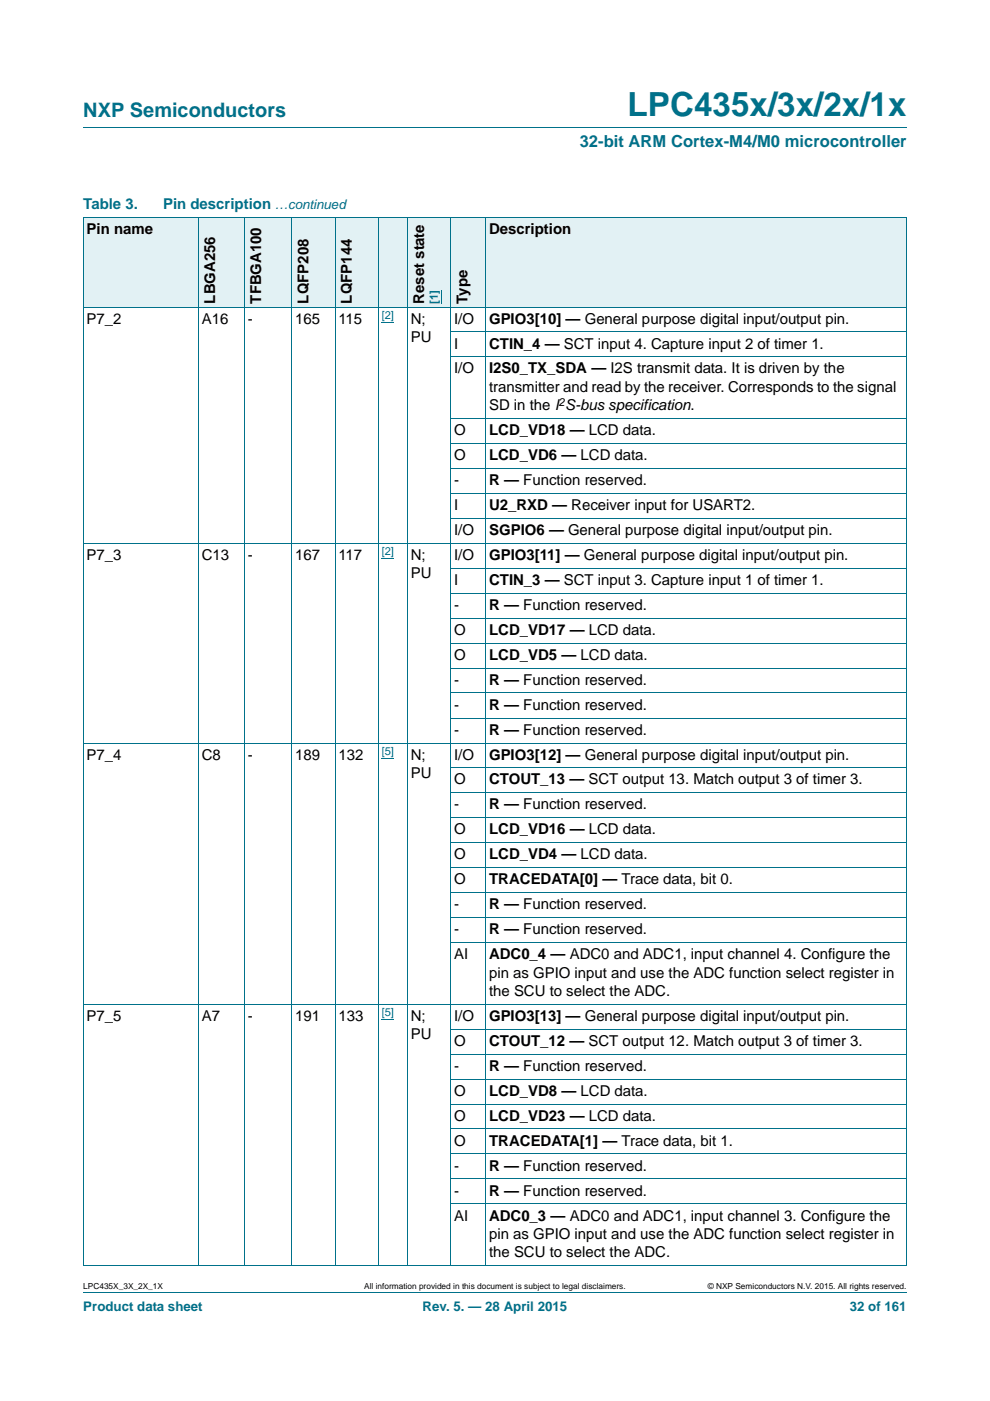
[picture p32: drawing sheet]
<svg xmlns="http://www.w3.org/2000/svg" width="210mm" height="297mm" viewBox="0 0 210 297" stroke-linecap="round" stroke-linejoin="round" font-family="sans-serif">
<defs><g id="words">
<text font-size="7" fill="#00718a" x="133.1" y="24.6">LPC435x/3x/2x/1x</text>
<text font-size="4.2" fill="#00718a" x="17.7" y="24.9">NXP Semiconductors</text>
<text font-size="3.5" fill="#00718a" x="123" y="31.1">32-bit ARM Cortex-M4/M0 microcontroller</text>
<g font-size="3.2" fill="#00718a">
<text x="17.7" y="44.3">Table 3.</text>
<text x="34.6" y="44.3">Pin description</text>
</g>
<g font-size="3.2">
<text x="18.4" y="49.6">Pin name</text>
<text x="103.7" y="49.6">Description</text>
<text x="45.6" y="64.4" transform="rotate(-90 45.6 64.4)">LBGA256</text>
<text x="55.4" y="64.4" transform="rotate(-90 55.4 64.4)">TFBGA100</text>
<text x="65.4" y="64.4" transform="rotate(-90 65.4 64.4)">LQFP208</text>
<text x="74.6" y="64.4" transform="rotate(-90 74.6 64.4)">LQFP144</text>
<text x="90" y="64.4" transform="rotate(-90 90 64.4)">Reset state</text>
<text x="99.1" y="64.4" transform="rotate(-90 99.1 64.4)">Type</text>
<text x="18.4" y="68.6">P7_2</text>
<text x="42.8" y="68.6">A16</text>
<text x="52.5" y="68.6">-</text>
<text x="62.6" y="68.6">165</text>
<text x="71.8" y="68.6">115</text>
<text x="87.1" y="68.6">N;</text>
<text x="96.3" y="68.6">I/O</text>
<text x="103.7" y="68.6">GPIO3[10] — General purpose digital input/output pin.</text>
<text x="87.1" y="72.5">PU</text>
<text x="96.3" y="73.9">I</text>
<text x="103.7" y="73.9">CTIN_4 — SCT input 4. Capture input 2 of timer 1.</text>
<text x="96.3" y="79.2">I/O</text>
<text x="103.7" y="79.2">I2S0_TX_SDA — I2S transmit data. It is driven by the</text>
<text x="103.7" y="83.1">transmitter and read by the receiver. Corresponds to the signal</text>
<text x="103.7" y="87">SD in the I S-bus specification.</text>
<text x="96.3" y="92.2">O</text>
<text x="103.7" y="92.2">LCD_VD18 — LCD data.</text>
<text x="96.3" y="97.5">O</text>
<text x="103.7" y="97.5">LCD_VD6 — LCD data.</text>
<text x="96.3" y="102.8">-</text>
<text x="103.7" y="102.8">R — Function reserved.</text>
<text x="96.3" y="108.1">I</text>
<text x="96.3" y="113.4">I/O</text>
<text x="103.7" y="108.1">U2_RXD — Receiver input for USART2.</text>
<text x="103.7" y="113.4">SGPIO6 — General purpose digital input/output pin.</text>
<text x="18.4" y="118.7">P7_3</text>
<text x="42.8" y="118.7">C13</text>
<text x="52.5" y="118.7">-</text>
<text x="62.6" y="118.7">167</text>
<text x="71.8" y="118.7">117</text>
<text x="87.1" y="118.7">N;</text>
<text x="96.3" y="118.7">I/O</text>
<text x="103.7" y="118.7">GPIO3[11] — General purpose digital input/output pin.</text>
<text x="87.1" y="122.6">PU</text>
<text x="96.3" y="124">I</text>
<text x="103.7" y="124">CTIN_3 — SCT input 3. Capture input 1 of timer 1.</text>
<text x="96.3" y="129.3">-</text>
<text x="103.7" y="129.3">R — Function reserved.</text>
<text x="96.3" y="134.6">O</text>
<text x="103.7" y="134.6">LCD_VD17 — LCD data.</text>
<text x="96.3" y="139.9">O</text>
<text x="103.7" y="139.9">LCD_VD5 — LCD data.</text>
<text x="96.3" y="145.2">-</text>
<text x="103.7" y="145.2">R — Function reserved.</text>
<text x="96.3" y="150.5">-</text>
<text x="96.3" y="155.8">-</text>
<text x="103.7" y="150.5">R — Function reserved.</text>
<text x="103.7" y="155.8">R — Function reserved.</text>
<text x="18.4" y="161">P7_4</text>
<text x="42.8" y="161">C8</text>
<text x="52.5" y="161">-</text>
<text x="62.6" y="161">189</text>
<text x="71.8" y="161">132</text>
<text x="87.1" y="161">N;</text>
<text x="96.3" y="161">I/O</text>
<text x="103.7" y="161">GPIO3[12] — General purpose digital input/output pin.</text>
<text x="87.1" y="164.9">PU</text>
<text x="96.3" y="166.3">O</text>
<text x="103.7" y="166.3">CTOUT_13 — SCT output 13. Match output 3 of timer 3.</text>
<text x="96.3" y="171.6">-</text>
<text x="103.7" y="171.6">R — Function reserved.</text>
<text x="96.3" y="176.9">O</text>
<text x="103.7" y="176.9">LCD_VD16 — LCD data.</text>
<text x="96.3" y="182.2">O</text>
<text x="103.7" y="182.2">LCD_VD4 — LCD data.</text>
<text x="96.3" y="187.5">O</text>
<text x="103.7" y="187.5">TRACEDATA[0] — Trace data, bit 0.</text>
<text x="96.3" y="192.8">-</text>
<text x="103.7" y="192.8">R — Function reserved.</text>
<text x="96.3" y="198.1">-</text>
<text x="96.3" y="203.4">AI</text>
<text x="103.7" y="198.1">R — Function reserved.</text>
<text x="103.7" y="203.4">ADC0_4 — ADC0 and ADC1, input channel 4. Configure the</text>
<text x="103.7" y="207.3">pin as GPIO input and use the ADC function select register in</text>
<text x="103.7" y="211.1">the SCU to select the ADC.</text>
<text x="18.4" y="216.4">P7_5</text>
<text x="42.8" y="216.4">A7</text>
<text x="52.5" y="216.4">-</text>
<text x="62.6" y="216.4">191</text>
<text x="71.8" y="216.4">133</text>
<text x="87.1" y="216.4">N;</text>
<text x="87.1" y="220.3">PU</text>
<text x="96.3" y="216.4">I/O</text>
<text x="96.3" y="221.7">O</text>
<text x="103.7" y="216.4">GPIO3[13] — General purpose digital input/output pin.</text>
<text x="103.7" y="221.7">CTOUT_12 — SCT output 12. Match output 3 of timer 3.</text>
<text x="96.3" y="227">-</text>
<text x="103.7" y="227">R — Function reserved.</text>
<text x="96.3" y="232.3">O</text>
<text x="103.7" y="232.3">LCD_VD8 — LCD data.</text>
<text x="96.3" y="237.6">O</text>
<text x="103.7" y="237.6">LCD_VD23 — LCD data.</text>
<text x="96.3" y="242.9">O</text>
<text x="103.7" y="242.9">TRACEDATA[1] — Trace data, bit 1.</text>
<text x="96.3" y="248.2">-</text>
<text x="103.7" y="248.2">R — Function reserved.</text>
<text x="96.3" y="253.5">-</text>
<text x="103.7" y="253.5">R — Function reserved.</text>
<text x="96.3" y="258.8">AI</text>
<text x="103.7" y="258.8">ADC0_3 — ADC0 and ADC1, input channel 3. Configure the</text>
<text x="103.7" y="262.6">pin as GPIO input and use the ADC function select register in</text>
<text x="103.7" y="266.5">the SCU to select the ADC.</text>
</g>
<g font-size="2.8" fill="#00718a">
<text x="58.3" y="44.3">…continued</text>
<text x="17.7" y="277.9">Product data sheet</text>
<text x="89.6" y="277.9">Rev. 5. — 28 April 2015</text>
<text x="180.2" y="277.9">32 of 161</text>
</g>
<g font-size="2.4" fill="#00f">
<text x="92.9" y="64.4" transform="rotate(-90 92.9 64.4)">[1]</text>
<text x="81" y="67.6">[2]</text>
<text x="81" y="117.8">[2]</text>
<text x="81" y="160.1">[5]</text>
<text x="81" y="215.5">[5]</text>
</g>
<text font-size="2.4" x="118.6" y="86">2</text>
<g font-size="1.8">
<text x="17.7" y="273.3">LPC435X_3X_2X_1X</text>
<text x="77.2" y="273.3">All information provided in this document is subject to legal disclaimers.</text>
<text x="150.1" y="273.3">© NXP Semiconductors N.V. 2015. All rights reserved.</text>
</g>
</g></defs>
<path d="M17.7 27h174.6M17.7 273.9h174.6" fill="none" stroke="#00718a" stroke-width=".21"/>
<path d="M81 68.4h2.6M81 118.4h2.6M81 160.8h2.6M81 216.2h2.6" fill="none" stroke="#00f" stroke-width=".21"/>
<g fill="#e2f1f4">
<path d="M17.7 46h24.4v19.1h-24.4z"/>
<path d="M42.1 46h9.8v19.1h-9.8z"/>
<path d="M51.9 46h10v19.1h-10z"/>
<path d="M61.9 46h9.2v19.1h-9.2z"/>
<path d="M71.1 46h9.2v19.1h-9.2z"/>
<path d="M80.3 46h15.3v19.1h-15.3z"/>
</g>
<path d="M93.6 61.5v2.9" fill="none" stroke="#00f" stroke-width=".21"/>
<g fill="#e2f1f4">
<path d="M95.6 46h7.4v19.1h-7.4z"/>
<path d="M103 46h89.3v19.1h-89.3z"/>
</g>
<g fill="none" stroke="#00718a" stroke-width=".21">
<path d="M17.6 46h174.7M17.7 46.1v222.1M42.1 46v222.3M51.9 46v222.3M61.9 46v222.3M71.1 46v222.3M80.3 46v222.3M86.4 46v222.3M95.6 46v222.3M103 46v222.3M192.3 46.1v222.1M17.6 65.1h174.7"/>
<path d="M95.6 70.4h96.7M95.6 75.7h96.7M95.6 88.7h96.7M95.6 94h96.7M95.6 99.3h96.7M17.6 115.2h174.7M95.6 104.6h96.7M95.6 109.9h96.7M95.6 120.5h96.7M95.6 125.8h96.7M95.6 131.1h96.7M95.6 136.3h96.7"/>
<path d="M17.6 157.5h174.7M95.6 141.6h96.7M95.6 146.9h96.7M95.6 152.2h96.7M95.6 162.8h96.7M95.6 168.1h96.7M95.6 173.4h96.7M95.6 178.7h96.7M95.6 184h96.7M95.6 189.3h96.7M95.6 194.6h96.7M95.6 199.9h96.7"/>
<path d="M17.6 212.9h174.7M95.6 218.2h96.7M95.6 223.5h96.7M95.6 228.8h96.7M95.6 234.1h96.7M95.6 239.4h96.7M95.6 244.7h96.7M95.6 249.9h96.7M95.6 255.2h96.7M17.6 268.3h174.7"/>
</g>
<use href="#words"/>
</svg>
